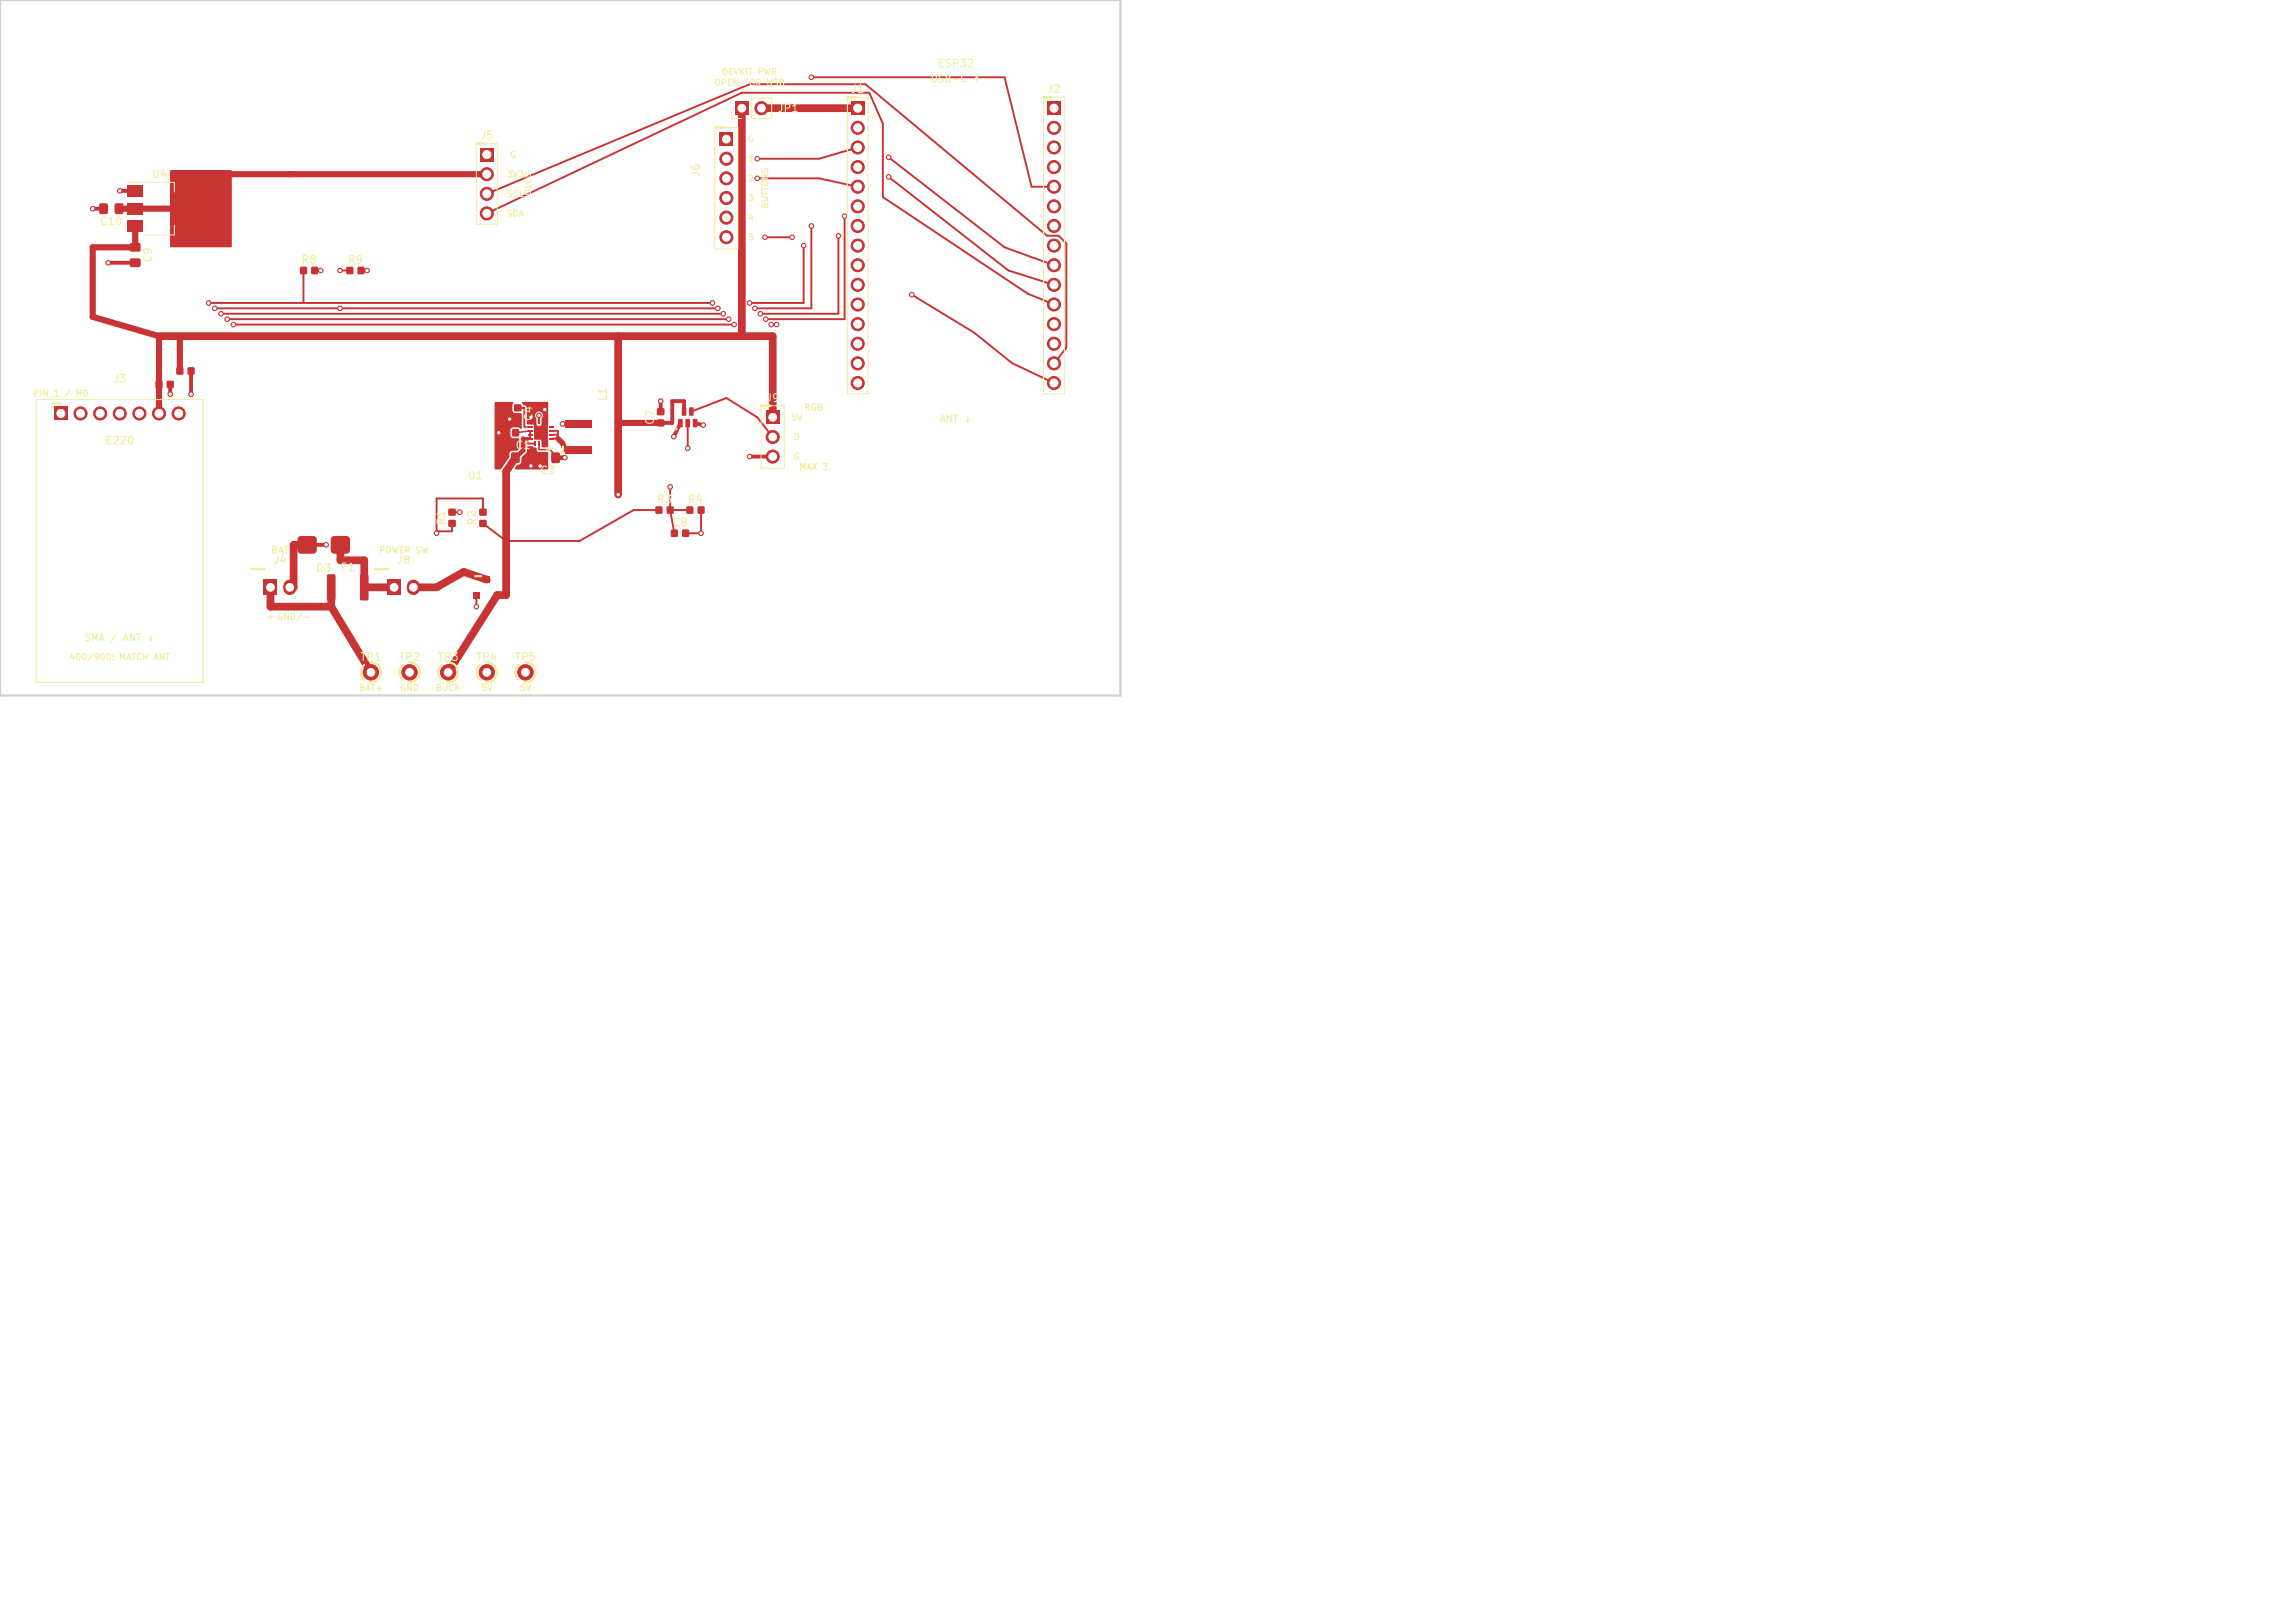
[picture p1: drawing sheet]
<svg xmlns="http://www.w3.org/2000/svg" width="297mm" height="210mm" viewBox="0 0 297 210" stroke-linecap="round" stroke-linejoin="round" font-family="sans-serif">
<defs><g id="words">
<g font-size="1" fill="#f2eda1">
<text x="121.2" y="9">ESP32</text>
<text x="100.5" y="14.8">JP1</text>
<text x="110" y="12.3">J1</text>
<text x="135.4" y="12.3">J2</text>
<text x="19.6" y="23.3">U4</text>
<text x="62" y="18.3">J5</text>
<text x="90.8" y="23" transform="rotate(-90 90.8 23)">J6</text>
<text x="12.8" y="29.4">C10</text>
<text x="19.9" y="34.1" transform="rotate(-90 19.9 34.1)">C9</text>
<text x="38.9" y="34.4">R8</text>
<text x="44.9" y="34.4">R9</text>
<text x="14.5" y="49.8">J3</text>
<text x="78.8" y="52" transform="rotate(-90 78.8 52)">L1</text>
<text x="99" y="52.3">J9</text>
<text x="13.5" y="57.8">E220</text>
<text x="66.6" y="58.4">C1</text>
<text x="69.2" y="54.6" transform="rotate(-90 69.2 54.6)">C4</text>
<text x="84.9" y="55.1" transform="rotate(-90 84.9 55.1)">C7</text>
<text x="60.4" y="62.3">U1</text>
<text x="69.8" y="61.6">C3</text>
<text x="84.9" y="65.4">R3</text>
<text x="88.9" y="65.4">R4</text>
<text x="57.9" y="68.1" transform="rotate(-90 57.9 68.1)">R1</text>
<text x="61.9" y="68.1" transform="rotate(-90 61.9 68.1)">R2</text>
<text x="86.9" y="68.4">C8</text>
<text x="35.3" y="73.2">J4</text>
<text x="40.8" y="74.3">D3</text>
<text x="44" y="74.2">F1</text>
<text x="51.3" y="73.2">J8</text>
<text x="46.5" y="85.8">TP1</text>
<text x="51.5" y="85.8">TP2</text>
<text x="56.5" y="85.8">TP3</text>
<text x="61.5" y="85.8">TP4</text>
<text x="66.5" y="85.8">TP5</text>
</g>
<g font-size=".9" fill="#f2eda1">
<text x="120.4" y="10.9">USB-C ↑</text>
<text x="121.5" y="54.9">ANT ↓</text>
<text x="35" y="71.9">BAT</text>
<text x="10.8" y="83.2">SMA / ANT ↓</text>
<text x="34.4" y="80.5">+</text>
</g>
<g font-size=".8" fill="#f2eda1">
<text x="92.3" y="11.3">OPEN FOR USB</text>
<text x="93.4" y="9.9">DEVKIT PWR</text>
<text x="65.5" y="23.1">3V3</text>
<text x="65.9" y="20.6">G</text>
<text x="96.7" y="18.6">G</text>
<text x="96.7" y="21.1">1</text>
<text x="96.7" y="23.7">2</text>
<text x="65.5" y="28.2">SDA</text>
<text x="65.5" y="25.7">SCL</text>
<text x="68.9" y="25.4" transform="rotate(-90 68.9 25.4)">OLED</text>
<text x="96.7" y="26.2">3</text>
<text x="96.7" y="28.8">4</text>
<text x="99.6" y="27.1" transform="rotate(-90 99.6 27.1)">BUTTONS</text>
<text x="96.7" y="31.3">5</text>
<text x="4.2" y="51.5">PIN 1 / M0</text>
<text x="104" y="53.3">RGB</text>
<text x="102.3" y="54.6">5V</text>
<text x="102.6" y="57.1">D</text>
<text x="102.6" y="59.7">G</text>
<text x="103.4" y="61">MAX 3</text>
<text x="49" y="71.8">POWER SW</text>
<text x="35.8" y="80.4">GND/-</text>
<text x="8.9" y="85.6">400/900: MATCH ANT</text>
<text x="46.4" y="89.6">BAT+</text>
<text x="51.7" y="89.6">GND</text>
<text x="56.3" y="89.6">BUCK</text>
<text x="62.2" y="89.6">5V</text>
<text x="67.2" y="89.6">5V</text>
</g>
</g></defs>
<g fill="#c83434">
<path d="M20.2 49.3h.8v.9h-.8z"/>
<path d="M21.6 49.3h.8v.9h-.8z"/>
<path d="M87.8 54.2l.5 .1v1l-.5-.1z"/>
<path d="M88.7 54.2l.6 .1-.1 1-.5-.1z"/>
<path d="M89.7 54.2l.5 .1v1l-.5-.1z"/>
<path d="M89.2 52.7l.6 .1-.1 1-.5-.1z"/>
<path d="M88.3 52.7l.5 .1v1l-.6-.1z"/>
<path d="M22.9 47.6h.8v.8h-.8z"/>
<path d="M24.3 47.6h.8v.8h-.8z"/>
<path d="M7 52.7h1.7v1.7h-1.7z"/>
</g>
<g fill="#c83434" stroke="#c83434" stroke-width=".13">
<circle cx="10.4" cy="53.5" r=".85"/>
<circle cx="13" cy="53.5" r=".85"/>
<circle cx="15.5" cy="53.5" r=".85"/>
<circle cx="18" cy="53.5" r=".85"/>
<circle cx="20.6" cy="53.5" r=".85"/>
<circle cx="23.1" cy="53.5" r=".85"/>
</g>
<g fill="#c83434">
<path d="M42.4 74.4l.8-.1 .2 .1v3.1l-.1 .2h-.8l-.2-.1z"/>
<path d="M46.6 74.4l.9-.1 .2 .1v3.1l-.1 .2h-.8l-.2-.1z"/>
<path d="M110.1 13.2h1.7v1.7h-1.7z"/>
</g>
<g fill="#c83434" stroke="#c83434" stroke-width=".13">
<circle cx="111" cy="16.5" r=".85"/>
<circle cx="111" cy="19.1" r=".85"/>
<circle cx="111" cy="21.6" r=".85"/>
<circle cx="111" cy="24.2" r=".85"/>
<circle cx="111" cy="26.7" r=".85"/>
<circle cx="111" cy="29.2" r=".85"/>
<circle cx="111" cy="31.8" r=".85"/>
<circle cx="111" cy="34.3" r=".85"/>
<circle cx="111" cy="36.9" r=".85"/>
<circle cx="111" cy="39.4" r=".85"/>
<circle cx="111" cy="41.9" r=".85"/>
<circle cx="111" cy="44.5" r=".85"/>
<circle cx="111" cy="47" r=".85"/>
<circle cx="111" cy="49.6" r=".85"/>
</g>
<g fill="#c83434">
<path d="M38.9 34.6h.8v.8h-.8z"/>
<path d="M40.3 34.6h.8v.8h-.8z"/>
<path d="M99.1 53.2h1.7v1.7h-1.7z"/>
</g>
<g fill="#c83434" stroke="#c83434" stroke-width=".13">
<circle cx="100" cy="56.5" r=".85"/>
<circle cx="100" cy="59.1" r=".85"/>
</g>
<path d="M95.1 13.2h1.7v1.7h-1.7z" fill="#c83434"/>
<circle cx="98.5" cy="14" r=".85" fill="#c83434" stroke="#c83434" stroke-width=".13"/>
<g fill="#c83434">
<path d="M16.9 31.5l.1-.1 1.1 .1 .1 .2-.1 .8-.1 .1-1.1-.1-.1-.2z"/>
<path d="M16.9 33.5l.1-.1 1.1 .1 .1 .2-.1 .8-.1 .1-1.1-.1-.1-.2z"/>
</g>
<circle cx="53" cy="87" r="1" fill="#c83434" stroke="#c83434" stroke-width=".13"/>
<g fill="#c83434">
<path d="M66.3 55.6h.8v.8h-.8z"/>
<path d="M64.9 55.6h.8v.8h-.8z"/>
<path d="M50.1 75h1.8v2h-1.8z"/>
</g>
<path d="M53.5 75.9v.3" fill="none" stroke="#c83434" stroke-width="1.7"/>
<path d="M135.5 13.2h1.7v1.7h-1.7z" fill="#c83434"/>
<g fill="#c83434" stroke="#c83434" stroke-width=".13">
<circle cx="136.4" cy="16.5" r=".85"/>
<circle cx="136.4" cy="19.1" r=".85"/>
<circle cx="136.4" cy="21.6" r=".85"/>
<circle cx="136.4" cy="24.2" r=".85"/>
<circle cx="136.4" cy="26.7" r=".85"/>
<circle cx="136.4" cy="29.2" r=".85"/>
<circle cx="136.4" cy="31.8" r=".85"/>
<circle cx="136.4" cy="34.3" r=".85"/>
<circle cx="136.4" cy="36.9" r=".85"/>
<circle cx="136.4" cy="39.4" r=".85"/>
<circle cx="136.4" cy="41.9" r=".85"/>
<circle cx="136.4" cy="44.5" r=".85"/>
<circle cx="136.4" cy="47" r=".85"/>
<circle cx="136.4" cy="49.6" r=".85"/>
<circle cx="68" cy="87" r="1"/>
</g>
<path d="M34.1 75h1.7v2h-1.7z" fill="#c83434"/>
<path d="M37.5 75.9v.3" fill="none" stroke="#c83434" stroke-width="1.7"/>
<g fill="#c83434">
<path d="M58.1 67.3h.8v.8h-.8z"/>
<path d="M58.1 65.9h.8v.8h-.8z"/>
</g>
<circle cx="63" cy="87" r="1" fill="#c83434" stroke="#c83434" stroke-width=".13"/>
<g fill="#c83434">
<path d="M44.9 34.6h.8v.8h-.8z"/>
<path d="M46.3 34.6h.8v.8h-.8z"/>
<path d="M71.4 58.6l.2-.1 .8 .1 .1 .2-.1 1.1h-.2h-.8l-.1-.2z"/>
<path d="M69.4 58.6l.2-.1 .8 .1 .1 .2-.1 1.1h-.2h-.8l-.1-.2z"/>
<path d="M62.1 67.3h.8v.8h-.8z"/>
<path d="M62.1 65.9h.8v.8h-.8z"/>
<path d="M71.1 56.6h.6v.3h-.6z"/>
<path d="M71.1 56.1h.6v.3h-.6z"/>
<path d="M71.1 55.6h.6v.3h-.6z"/>
<path d="M71.1 55.1h.6v.3h-.6z"/>
<path d="M70.6 54.3h.3v.6h-.3z"/>
<path d="M70.1 54.3h.3v.6h-.3z"/>
<path d="M69.6 54.3h.3v.6h-.3z"/>
<path d="M69.1 54.3h.3v.6h-.3z"/>
<path d="M68.3 55.1h.6v.3h-.6z"/>
<path d="M68.3 55.6h.6v.3h-.6z"/>
<path d="M68.3 56.1h.6v.3h-.6z"/>
<path d="M68.3 56.6h.6v.3h-.6z"/>
<path d="M69.1 57.1h.3v.6h-.3z"/>
<path d="M69.6 57.1h.3v.6h-.3z"/>
<path d="M70.1 57.1h.3v.6h-.3z"/>
<path d="M70.6 57.1h.3v.6h-.3z"/>
<path d="M69.2 55.2h1.6v1.6h-1.6z"/>
<path d="M66.6 52.4h.8v.8h-.8z"/>
<path d="M66.6 53.8h.8v.8h-.8z"/>
<path d="M14.9 26.4l.2-.1 .8 .1 .1 .1-.1 1.1-.2 .1-.8-.1-.1-.1z"/>
<path d="M12.9 26.4l.2-.1 .8 .1 .1 .1-.1 1.1-.2 .1-.8-.1-.1-.1z"/>
<path d="M16.5 24h2v1.5h-2z"/>
<path d="M16.5 26.3h2v1.5h-2z"/>
<path d="M22.8 25.1h2v3.8h-2z"/>
<path d="M16.5 28.6h2v1.5h-2z"/>
<path d="M88.9 65.6h.8v.8h-.8z"/>
<path d="M90.3 65.6h.8v.8h-.8z"/>
<path d="M73.1 57.7h3.4v1h-3.4z"/>
<path d="M73.1 54.4h3.4v.9h-3.4z"/>
<path d="M86.9 68.6h.8v.8h-.8z"/>
<path d="M88.3 68.6h.8v.8h-.8z"/>
<path d="M84.9 65.6h.8v.8h-.8z"/>
<path d="M86.3 65.6h.8v.8h-.8z"/>
<path d="M62.1 19.2h1.7v1.7h-1.7z"/>
</g>
<g fill="#c83434" stroke="#c83434" stroke-width=".13">
<circle cx="63" cy="22.5" r=".85"/>
<circle cx="63" cy="25.1" r=".85"/>
<circle cx="63" cy="27.6" r=".85"/>
<circle cx="48" cy="87" r="1"/>
</g>
<g fill="#c83434">
<path d="M42.9 69.5l.4-.1h1.5l.4 .1 .1 .3v1.4l-.1 .3-.4 .2h-1.5l-.4-.2-.1-.3v-1.4z"/>
<path d="M38.6 69.5l.4-.1h1.5l.4 .1 .1 .3v1.4l-.1 .3-.4 .2h-1.5l-.4-.2-.1-.3v-1.4z"/>
<path d="M61.3 76.6h.8v.9h-.8z"/>
<path d="M64 76.6h.8v.9h-.8z"/>
<path d="M62.6 74.6h.8v.9h-.8z"/>
<path d="M93.1 17.2h1.7v1.7h-1.7z"/>
</g>
<g fill="#c83434" stroke="#c83434" stroke-width=".13">
<circle cx="94" cy="20.5" r=".85"/>
<circle cx="94" cy="23.1" r=".85"/>
<circle cx="94" cy="25.6" r=".85"/>
<circle cx="94" cy="28.2" r=".85"/>
<circle cx="94" cy="30.7" r=".85"/>
</g>
<g fill="#c83434">
<path d="M66.2 58.6l.2-.1 .8 .1 .1 .2-.1 1.1h-.2h-.8l-.1-.2z"/>
<path d="M68.2 58.6l.2-.1 .8 .1 .1 .2-.1 1.1h-.2h-.8l-.1-.2z"/>
<path d="M85.1 54.3h.8v.8h-.8z"/>
<path d="M85.1 52.9h.8v.8h-.8z"/>
</g>
<g fill="#c83434" stroke="#c83434" stroke-width=".13">
<circle cx="58" cy="87" r="1"/>
<circle cx="73.1" cy="59.2" r=".3"/>
<circle cx="72.8" cy="54.9" r=".3"/>
<circle cx="69.7" cy="53.7" r=".3"/>
<circle cx="80" cy="64" r=".3"/>
<circle cx="59.5" cy="66.3" r=".3"/>
<circle cx="66" cy="54.2" r=".3"/>
<circle cx="47.5" cy="35" r=".3"/>
<circle cx="24.7" cy="51" r=".3"/>
<circle cx="70.5" cy="53" r=".3"/>
<circle cx="12" cy="27" r=".3"/>
<circle cx="90.7" cy="69" r=".3"/>
<circle cx="69.9" cy="60.3" r=".3"/>
<circle cx="41.5" cy="35" r=".3"/>
<circle cx="64.6" cy="56" r=".3"/>
<circle cx="91" cy="55" r=".3"/>
<circle cx="97" cy="59.1" r=".3"/>
<circle cx="42.2" cy="70.5" r=".3"/>
<circle cx="68.7" cy="54" r=".3"/>
<circle cx="85.5" cy="51.9" r=".3"/>
<circle cx="14" cy="34" r=".3"/>
<circle cx="15.5" cy="24.7" r=".3"/>
<circle cx="87.2" cy="56.5" r=".3"/>
<circle cx="22" cy="51" r=".3"/>
<circle cx="68.7" cy="60.3" r=".3"/>
<circle cx="105" cy="10" r=".3"/>
<circle cx="89" cy="58" r=".3"/>
<circle cx="104" cy="31.8" r=".3"/>
<circle cx="97" cy="39.2" r=".3"/>
<circle cx="92.2" cy="39.2" r=".3"/>
<circle cx="27" cy="39.2" r=".3"/>
<circle cx="44" cy="35" r=".3"/>
<circle cx="92.9" cy="39.9" r=".3"/>
<circle cx="97.7" cy="39.9" r=".3"/>
<circle cx="44" cy="39.9" r=".3"/>
<circle cx="27.8" cy="39.9" r=".3"/>
<circle cx="105" cy="29.2" r=".3"/>
<circle cx="93.6" cy="40.6" r=".3"/>
<circle cx="98.4" cy="40.6" r=".3"/>
<circle cx="28.6" cy="40.6" r=".3"/>
<circle cx="108.5" cy="30.5" r=".3"/>
<circle cx="99.1" cy="41.3" r=".3"/>
<circle cx="109.3" cy="28" r=".3"/>
<circle cx="94.3" cy="41.3" r=".3"/>
<circle cx="29.4" cy="41.3" r=".3"/>
<circle cx="95" cy="42" r=".3"/>
<circle cx="99.8" cy="42" r=".3"/>
<circle cx="30.2" cy="42" r=".3"/>
<circle cx="100.5" cy="42" r=".3"/>
<circle cx="98" cy="20.5" r=".3"/>
<circle cx="98" cy="23.1" r=".3"/>
<circle cx="86.7" cy="63" r=".3"/>
<circle cx="115" cy="20.3" r=".3"/>
<circle cx="115" cy="22.9" r=".3"/>
<circle cx="118" cy="38.1" r=".3"/>
<circle cx="99" cy="30.7" r=".3"/>
<circle cx="102.5" cy="30.7" r=".3"/>
<circle cx="61.6" cy="78.5" r=".3"/>
<circle cx="56.5" cy="69" r=".3"/>
</g>
<path d="M67.8 55.3h.8M68.6 55.8l-1.9 .2M69.8 57.4v.8h1.4l.7 1" fill="none" stroke="#c83434" stroke-width=".2"/>
<path d="M67.7 56.8v1.5l-1 .9M71.9 59.2h1.2M72.8 54.9h.3" fill="none" stroke="#c83434" stroke-width=".6"/>
<path d="M96 14v29.5M98.5 14h12.5M20.6 43.5h79.4v10.5M66.7 59.2l-1.2 1.8v16h-1.2l-6.3 10M80 43.5v20.5M35 76v2.5h7.9M39.7 70.5h-1.7v5.5h-.5M42.9 78.5l5.1 8.5M42.9 76v2.5M44 70.5v2h3.1v3.5h3.9M63 75l-3-1-3.5 2h-3" fill="none" stroke="#c83434" stroke-width="1"/>
<path d="M15.4 27h8.4M17.5 29.3v2.7h-5.5v9l8.6 2.5v10M30 22.5h33M23.3 43.5v4.5M80 54.7h5.5" fill="none" stroke="#c83434" stroke-width=".8"/>
<path d="M12 27h1.4M14 34h3.5M15.5 24.7h2M22 49.8v1.2M24.7 48v3M85.5 51.9v1.4M88.1 54.8l-.9 1.7M88.5 53.3v-1.4h-1.5v2.8h-1.5M90 54.8l1 .2M97 59.1h3M39.7 70.5h2.5" fill="none" stroke="#c83434" stroke-width=".5"/>
<g fill="none" stroke="#c83434" stroke-width=".25">
<path d="M105 10h25l3.5 14.2h2.9M111 19.1l-5 1.4h-8M27 39.2h65.2M27.8 39.9h65.1M39.3 35v4.2M40.7 35h.8M44 35h1.3M46.7 35h.8M63 27.6l33-15.6h16.5l1.8 4v9.5l18.7 12.5 3.4 1.4M63 25.1l34-14.2h15l23.5 19.6h1.5l1 1v13.5l-1.6 2M98 23.1h8l5 1.1M99 30.7h3.5"/>
<path d="M104 31.8v7.4h-7M105 29.2v10.7h-7.3M108.5 30.5v10.1h-10.1M109.3 28v13.3h-10.2M115 20.4l15 11.6 6.4 2.3M115 22.9l15.5 12.1 5.9 1.9M118 38.1l8 4.9 5 4 5.4 2.6M28.6 40.6h65M29.4 41.3h64.9M30.2 42h64.8M67 52.8h.8v2.5M68.6 55.8v1h-.4v.6h1"/>
<path d="M69.8 53.8v.8M71.4 55.8h.8v1h-.8M71.4 56.3h.8M89 54.8v3.2M89.5 53.3l4.5-1.8 4 2.5 2 2.5M99.8 42h.7M58.5 66.3h1M58.5 67.7v1.1h-2M61.7 77v1.5M62.5 66.3v-1.8h-6v4.5M85.3 66h-3.3l-7 4h-9.5l-3-2.3M86.7 66h2.6"/>
<path d="M86.7 63v3M86.7 66l.6 3M90.7 66v3h-2"/>
</g>
<path d="M67.7 56.8h.9" fill="none" stroke="#c83434" stroke-width=".4"/>
<path d="M72.2 56.8l.6 .6 .3 .8" fill="none" stroke="#c83434" stroke-width=".7"/>
<g fill="#c83434">
<path d="M22 22.1l7.9-.1 .1 .1v9.8l-.1 .1h-7.8l-.1-.1z"/>
<path d="M64 52.1l2.3-.1a.3 .3 0 0 1 0 .5v.7l.2 .2 1 .1v.1v1.9l-.5-.2h-.6l-.2 .1-.2 .3 .1 .7 .1 .2 1 .2v1.2l-.3 .3h-.6l-.3 .1-.1 .3v.5l-1.1 1.5h-.7l-.1-.1z"/>
<path d="M68.2 57.8l.6-.1 .3 .2h.3l.1 .4 .1 .2h1.3v2.2h-4.2l-.1-.1 .4-.5a.46 .46 0 0 0 .5-.4v-.5l.7-.7z"/>
<path d="M67.6 52h3.2l.1 .1v5.7l-.8 .1-.1-.9-.6-.1a.3 .3 0 0 1-.3-.1 .3 .3 0 0 1 0-.3v-1.4l-.1-.2h-.8v-1.2h1l.2 .5v.8l.2 .1h.3l.2-.1v-.8a.52 .52 0 0 0-.1-.9 .52 .52 0 0 0-.8 .4h-1v-1l-.2-.2a.41 .41 0 0 1-.4-.5z"/>
</g>
<circle cx="87.5" cy="55.5" r=".15" fill="none" stroke="#f2eda1" stroke-width=".15"/>
<path d="M61.7 18.6h2.7v10.4h-2.7zM92.5 16.5h3v15.7h-3zM94.7 14v1.3h1.3M97.3 12.7h2.6v2.6h-2.6zM109.7 12.6h2.7v38.4h-2.7zM135.1 12.6h2.7v38.4h-2.7zM16.5 23.6h6.1v1.3M22.6 29.2v1.2h-3.8M4.7 51.7h21.6v36.6h-21.6zM98.5 52.5h3v8.1h-3z" fill="none" stroke="#f2eda1" stroke-width=".13"/>
<path d="M61.7 18.6h.9M92.5 16.5h1.1M109.7 12.6h.9M135.1 12.6h.9M6.9 52.2h1M98.5 52.5h1.2" fill="none" stroke="#f2eda1" stroke-width=".35"/>
<g fill="none" stroke="#f2eda1" stroke-width=".2">
<path d="M46.7 87h.1M46.7 87v.1M46.7 87.1h.1M46.7 86.9h.1M46.7 87.1v.1M46.7 86.8v.1M46.7 87.2h.1M46.7 86.8h.1M46.7 86.7v.1M46.7 87.3h.1M46.7 86.7h.1M46.7 86.6v.1"/>
<path d="M46.7 87.4h.1M46.8 86.6h-.1M46.8 87.4h.1M46.8 86.6h.1M46.8 87.5h.1M46.8 86.5v.1M46.8 86.5h.1M46.8 87.5v.1M46.8 86.4v.1M46.8 87.6h.1M46.8 86.4h.1M46.9 86.4h-.1"/>
<path d="M46.9 87.6h.1M46.9 86.4h.1M46.9 87.6v.1M46.9 87.7h.1M46.9 86.3h.1M46.9 87.7v.1M46.9 87.8h.1M47 86.2h-.1M47 87.8h.1M47 86.2h.1M47 87.8v.1M47 86.1h.1"/>
<path d="M47 87.9h.1M47.1 86.1h.1M47.1 87.9h.1M47.1 87.9v.1M47.1 86h.1M47.9 88.3h.1M47.9 85.7h.1M48 85.7h-.1M48 88.3h.1M48 85.7h.1M48.1 85.7h.1M48.1 88.3h-.1"/>
<path d="M48.1 88.3h.1M48.2 85.7h.1M48.2 88.3h-.1M48.2 88.3h.1M48.3 85.7h.1M48.3 88.3h-.1M48.3 88.3h.1M48.3 85.7l.1 .1M48.4 88.2l-.1 .1M48.4 85.8h.1M48.4 88.2h.1M48.5 88.2h-.1"/>
<path d="M48.5 85.8h.1M48.5 88.2h.1M48.6 85.8h.1M48.6 88.2h.1M48.6 85.8v.1M48.6 88.1v.1M48.6 85.9h.1M48.6 88.1h.1M48.7 85.9h.1M48.7 88.1h.1M48.8 85.9h.1M48.8 85.9v.1"/>
<path d="M48.8 88.1h.1M48.8 86h.1M48.8 88v.1M48.8 88h.1M48.9 86h.1M48.9 88h-.1M48.9 88h.1M48.9 86v.1M48.9 86.1h.1M48.9 87.9v.1M48.9 87.9h.1M49 87.9h-.1"/>
<path d="M49 86.1h.1M49 87.9h.1M49 86.1v.1M49 86.2h.1M49 87.8h.1M49.1 86.2v.1M49.1 87.8h-.1M49.1 86.3h.1M49.1 87.7v.1M49.1 87.7h.1M49.1 86.3v.1M49.1 87.6v.1"/>
<path d="M49.1 86.4h.1M49.1 87.6h.1M49.2 86.4h.1M49.2 87.6h-.1M49.2 87.6h.1M49.2 86.5h.1M49.2 87.5h.1M49.2 86.6h.1M49.2 87.4v.1M49.2 87.4h.1M49.3 86.7h.1M49.3 87.3l-.1 .1"/>
<path d="M49.3 87.3h.1M49.3 86.8h.1M49.3 87.2v.1M49.3 87.2h.1M49.3 86.8v.1M49.3 86.9h.1M49.3 87.1v.1M49.3 87.1h.1M49.3 86.9v.1M49.3 87h.1M49.3 87v.1M51.7 87h.1"/>
<path d="M51.7 87v.1M51.7 86.9h.1M51.7 87.1h.1M51.7 87.1v.1M51.7 86.8v.1M51.7 87.2h.1M51.7 86.8h.1M51.7 86.7v.1M51.7 87.3h.1M51.7 86.7h.1M51.7 87.3v.1M51.7 87.4h.1"/>
<path d="M51.8 86.6l-.1 .1M51.8 87.4h.1M51.8 86.6h.1M51.8 87.4v.1M51.8 87.5h.1M51.8 86.5v.1M51.8 86.5h.1M51.8 87.5v.1M51.8 86.4v.1M51.8 87.6h.1M51.8 86.4h.1M51.9 86.4h-.1"/>
<path d="M51.9 87.6h.1M51.9 86.4h.1M51.9 87.6v.1M51.9 87.7h.1M51.9 86.3h.1M51.9 87.7v.1M51.9 87.8h.1M52 86.2l-.1 .1M52 86.2h.1M52 87.8h.1M52 87.8v.1M52 86.1v.1"/>
<path d="M52 86.1h.1M52 87.9h.1M52.1 86.1h-.1M52.1 86.1h.1M52.1 87.9h.1M52.1 87.9v.1M52.1 86v.1M52.1 88h.1M52.1 86h.1M52.2 86h-.1M52.8 88.3h.1M52.9 88.3h.1"/>
<path d="M52.9 85.7h.1M53 85.7h-.1M53 85.7h.1M53 88.3h.1M53.1 85.7h.1M53.1 88.3h.1M53.2 85.7h.1M53.2 88.3h.1M53.3 85.7h.1M53.3 88.3h-.1M53.3 88.3h.1M53.4 85.8h.1"/>
<path d="M53.4 88.2l-.1 .1M53.4 88.2h.1M53.5 85.8h.1M53.5 88.2h-.1M53.5 88.2h.1M53.6 85.8h.1M53.6 88.2h-.1M53.6 88.2h.1M53.6 85.8v.1M53.6 85.9h.1M53.6 88.1v.1M53.6 88.1h.1"/>
<path d="M53.7 88.1h-.1M53.7 85.9h.1M53.7 88.1h.1M53.8 85.9h.1M53.8 88.1h-.1M53.8 85.9v.1M53.8 88.1h.1M53.8 88v.1M53.8 86h.1M53.8 88h.1M53.9 86h.1M53.9 88h-.1"/>
<path d="M53.9 88h.1M53.9 86v.1M53.9 86.1h.1M53.9 87.9h.1M54 87.9h-.1M54 86.1v.1M54 87.9h.1M54 86.2h.1M54 87.8v.1M54 87.8h.1M54.1 86.2v.1M54.1 87.8h-.1"/>
<path d="M54.1 86.3h.1M54.1 87.7h.1M54.1 86.4h.1M54.1 87.6h.1M54.2 86.4h.1M54.2 87.6h-.1M54.2 87.6h.1M54.2 86.4v.1M54.2 87.5v.1M54.2 86.5h.1M54.2 87.5h.1M54.2 86.6h.1"/>
<path d="M54.2 87.4v.1M54.2 87.4h.1M54.3 86.7h.1M54.3 87.3l-.1 .1M54.3 87.3h.1M54.3 86.7v.1M54.3 86.8h.1M54.3 87.2v.1M54.3 87.2h.1M54.3 86.9h.1M54.3 87.1v.1M54.3 87.1h.1"/>
<path d="M54.3 86.9v.1M54.3 87h.1M54.3 87v.1M56.7 87h.1M56.7 87v.1M56.7 86.9h.1M56.7 87.1h.1M56.7 87.1v.1M56.7 86.8v.1M56.7 87.2h.1M56.7 86.8h.1M56.7 86.7v.1"/>
<path d="M56.7 87.3h.1M56.7 86.7h.1M56.7 86.6v.1M56.7 87.4h.1M56.8 86.6h-.1M56.8 87.4h.1M56.8 86.6h.1M56.8 87.5h.1M56.8 86.5v.1M56.8 86.5h.1M56.8 87.5v.1M56.8 86.4v.1"/>
<path d="M56.8 87.6h.1M56.8 86.4h.1M56.9 86.4h-.1M56.9 87.6h.1M56.9 86.4h.1M56.9 87.6v.1M56.9 87.7h.1M56.9 86.3h.1M56.9 87.7v.1M56.9 87.8h.1M57 87.8h.1M57 86.2h-.1"/>
<path d="M57 86.2h.1M57 87.8v.1M57 86.1h.1M57 87.9h.1M57.1 86.1h.1M57.1 87.9h.1M57.1 87.9v.1M57.1 86h.1M57.8 88.3h.1M57.9 88.3h.1M57.9 85.7h.1M58 88.3h.1"/>
<path d="M58 85.7h.1M58.1 85.7h.1M58.1 88.3h-.1M58.1 88.3h.1M58.2 85.7h.1M58.2 88.3h-.1M58.2 88.3h.1M58.3 85.7h.1M58.3 88.3h-.1M58.3 88.3h.1M58.3 85.7l.1 .1M58.4 88.2l-.1 .1"/>
<path d="M58.4 85.8h.1M58.4 88.2h.1M58.5 88.2h-.1M58.5 85.8h.1M58.5 88.2h.1M58.6 85.8h.1M58.6 88.2h.1M58.6 85.8v.1M58.6 85.9h.1M58.6 88.1v.1M58.6 88.1h.1M58.7 85.9h.1"/>
<path d="M58.7 88.1h.1M58.8 85.9v.1M58.8 88.1h.1M58.8 86h.1M58.8 88v.1M58.8 88h.1M58.9 86h.1M58.9 88h-.1M58.9 88h.1M58.9 86v.1M58.9 86.1h.1M58.9 87.9v.1"/>
<path d="M58.9 87.9h.1M59 87.9h-.1M59 86.1h.1M59 87.9h.1M59 86.1v.1M59 86.2h.1M59 87.8h.1M59.1 86.2v.1M59.1 87.8h-.1M59.1 86.3h.1M59.1 87.7v.1M59.1 87.7h.1"/>
<path d="M59.1 86.3v.1M59.1 86.4h.1M59.1 87.6h.1M59.2 86.4h.1M59.2 87.6h-.1M59.2 87.6h.1M59.2 86.5h.1M59.2 87.5h.1M59.2 86.6h.1M59.2 87.4v.1M59.2 87.4h.1M59.3 86.7h.1"/>
<path d="M59.3 87.3l-.1 .1M59.3 87.3h.1M59.3 86.8h.1M59.3 87.2v.1M59.3 87.2h.1M59.3 86.9h.1M59.3 87.1v.1M59.3 87.1h.1M59.3 86.9v.1M59.3 87h.1M59.3 87v.1M61.7 87h.1"/>
<path d="M61.7 87v.1M61.7 86.9h.1M61.7 87.1h.1M61.7 87.1v.1M61.7 86.8v.1M61.7 87.2h.1M61.7 86.8h.1M61.7 86.7v.1M61.7 87.3h.1M61.7 86.7h.1M61.7 87.3v.1M61.7 86.6v.1"/>
<path d="M61.7 87.4h.1M61.8 86.6h-.1M61.8 87.4h.1M61.8 86.6h.1M61.8 87.4v.1M61.8 87.5h.1M61.8 86.5v.1M61.8 86.5h.1M61.8 87.5v.1M61.8 86.4v.1M61.8 87.6h.1M61.8 86.4h.1"/>
<path d="M61.9 86.4h-.1M61.9 87.6h.1M61.9 86.4h.1M61.9 87.6v.1M61.9 86.3v.1M61.9 86.3h.1M61.9 87.7h.1M61.9 87.7v.1M61.9 87.8h.1M62 86.2l-.1 .1M62 86.2h.1M62 87.8h.1"/>
<path d="M62 87.8v.1M62 87.9h.1M62 86.1h.1M62.1 86.1h.1M62.1 87.9h.1M62.1 87.9v.1M62.1 86v.1M62.1 88h.1M62.1 86h.1M62.2 86h-.1M62.8 88.3h.1M62.9 88.3h.1"/>
<path d="M62.9 85.7h.1M63 85.7h-.1M63 88.3h.1M63 85.7h.1M63.1 85.7h.1M63.1 88.3h.1M63.2 88.3h-.1M63.2 85.7h.1M63.2 88.3h.1M63.3 85.7h.1M63.3 88.3h-.1M63.3 88.3h.1"/>
<path d="M63.4 85.8h.1M63.4 88.2l-.1 .1M63.4 88.2h.1M63.5 85.8h.1M63.5 88.2h-.1M63.5 88.2h.1M63.6 85.8h.1M63.6 88.2h-.1M63.6 88.2h.1M63.6 85.8v.1M63.6 85.9h.1M63.6 88.1v.1"/>
<path d="M63.6 88.1h.1M63.7 88.1h-.1M63.7 85.9h.1M63.7 88.1h.1M63.8 88.1h-.1M63.8 85.9v.1M63.8 88.1h.1M63.8 88v.1M63.8 86h.1M63.8 88h.1M63.9 86h.1M63.9 88h-.1"/>
<path d="M63.9 88h.1M63.9 86v.1M63.9 86.1h.1M63.9 87.9h.1M64 87.9h-.1M64 86.1h.1M64 87.9h.1M64 86.1v.1M64 86.2h.1M64 87.8h.1M64.1 86.2h.1M64.1 87.8h-.1"/>
<path d="M64.1 86.2v.1M64.1 87.8h.1M64.1 86.3h.1M64.1 87.7h.1M64.1 86.4h.1M64.1 87.6h.1M64.2 86.4h.1M64.2 87.6h-.1M64.2 87.6h.1M64.2 86.5h.1M64.2 87.5h.1M64.2 86.6h.1"/>
<path d="M64.2 87.4v.1M64.2 87.4h.1M64.3 86.7h.1M64.3 87.3l-.1 .1M64.3 87.3h.1M64.3 86.8h.1M64.3 87.2v.1M64.3 87.2h.1M64.3 86.9h.1M64.3 87.1v.1M64.3 87.1h.1M64.3 86.9v.1"/>
<path d="M64.3 87h.1M64.3 87v.1M66.7 87h.1M66.7 87v.1M66.7 86.9h.1M66.7 87.1h.1M66.7 87.1v.1M66.7 86.8v.1M66.7 87.2h.1M66.7 86.8h.1M66.7 86.7v.1M66.7 87.3h.1"/>
<path d="M66.7 86.7h.1M66.7 86.6v.1M66.7 87.4h.1M66.8 86.6h-.1M66.8 87.4h.1M66.8 86.6h.1M66.8 87.5h.1M66.8 86.5v.1M66.8 86.5h.1M66.8 87.5v.1M66.8 86.4v.1M66.8 87.6h.1"/>
<path d="M66.8 86.4h.1M66.9 86.4h-.1M66.9 87.6h.1M66.9 86.4h.1M66.9 87.6v.1M66.9 87.7h.1M66.9 86.3h.1M66.9 87.7v.1M66.9 87.8h.1M67 87.8h.1M67 86.2h-.1M67 86.2h.1"/>
<path d="M67 87.8v.1M67 86.1v.1M67 86.1h.1M67 87.9h.1M67.1 86.1h-.1M67.1 86.1h.1M67.1 87.9h.1M67.1 87.9v.1M67.1 88h.1M67.1 86v.1M67.1 86h.1M67.2 86h-.1"/>
<path d="M67.8 88.3h.1M67.9 88.3h.1M67.9 85.7h.1M68 88.3h.1M68 85.7h.1M68.1 85.7h.1M68.1 88.3h-.1M68.1 88.3h.1M68.2 85.7h.1M68.2 88.3h-.1M68.2 88.3h.1M68.3 85.7h.1"/>
<path d="M68.3 88.3h-.1M68.3 88.3h.1M68.3 85.7l.1 .1M68.4 85.8h.1M68.4 88.2h.1M68.5 85.8h.1M68.5 88.2h.1M68.6 85.8h.1M68.6 88.2h.1M68.6 85.8v.1M68.6 85.9h.1M68.6 88.1v.1"/>
<path d="M68.6 88.1h.1M68.7 85.9h.1M68.7 88.1h.1M68.8 85.9v.1M68.8 88.1h.1M68.8 86h.1M68.8 88v.1M68.8 88h.1M68.9 86h.1M68.9 88h-.1M68.9 88h.1M68.9 86v.1"/>
<path d="M68.9 86.1h.1M68.9 87.9v.1M68.9 87.9h.1M69 87.9h-.1M69 86.1h.1M69 87.9h.1M69 86.1v.1M69 86.2h.1M69 87.8v.1M69 87.8h.1M69.1 86.2v.1M69.1 87.8h-.1"/>
<path d="M69.1 87.8h.1M69.1 86.3h.1M69.1 87.7h.1M69.1 86.3v.1M69.1 86.4h.1M69.1 87.6h.1M69.2 86.4h.1M69.2 87.6h-.1M69.2 87.6h.1M69.2 86.5h.1M69.2 87.5h.1M69.2 86.5v.1"/>
<path d="M69.2 86.6h.1M69.2 87.4v.1M69.2 87.4h.1M69.2 86.6l.1 .1M69.3 86.7h.1M69.3 87.3l-.1 .1M69.3 87.3h.1M69.3 86.8h.1M69.3 87.2v.1M69.3 87.2h.1M69.3 86.9h.1M69.3 87.1v.1"/>
<path d="M69.3 87.1h.1M69.3 86.9v.1M69.3 87h.1M69.3 87v.1"/>
</g>
<path d="M70.7 58.1h.8M72.8 57.8v.7M32.6 73.7h1.6M48.6 73.7h1.6M61.5 74.6h.7" fill="none" stroke="#f2eda1" stroke-width=".3"/>
<path d="M0 0h145v90h-145z" fill="none" stroke="#d0d2cd" stroke-width=".3"/>
<g fill="#fff" stroke="#fff" stroke-width=".13">
<circle cx="73.1" cy="59.2" r=".15"/>
<circle cx="72.8" cy="54.8" r=".15"/>
<circle cx="69.8" cy="53.8" r=".15"/>
<circle cx="80" cy="64" r=".15"/>
<circle cx="59.5" cy="66.3" r=".15"/>
<circle cx="65.9" cy="54.2" r=".15"/>
<circle cx="47.5" cy="35" r=".15"/>
<circle cx="24.7" cy="51" r=".15"/>
<circle cx="70.5" cy="53" r=".15"/>
<circle cx="12" cy="27" r=".15"/>
<circle cx="90.7" cy="69" r=".15"/>
<circle cx="69.9" cy="60.3" r=".15"/>
<circle cx="41.5" cy="35" r=".15"/>
<circle cx="64.5" cy="56" r=".15"/>
<circle cx="91" cy="55" r=".15"/>
<circle cx="97" cy="59.1" r=".15"/>
<circle cx="42.2" cy="70.5" r=".15"/>
<circle cx="68.7" cy="54" r=".15"/>
<circle cx="85.5" cy="51.9" r=".15"/>
<circle cx="14" cy="34" r=".15"/>
<circle cx="15.5" cy="24.7" r=".15"/>
<circle cx="87.2" cy="56.5" r=".15"/>
<circle cx="22" cy="51" r=".15"/>
<circle cx="68.7" cy="60.3" r=".15"/>
<circle cx="105" cy="10" r=".15"/>
<circle cx="89" cy="58" r=".15"/>
<circle cx="104" cy="31.8" r=".15"/>
<circle cx="97" cy="39.2" r=".15"/>
<circle cx="92.2" cy="39.2" r=".15"/>
<circle cx="27" cy="39.2" r=".15"/>
<circle cx="44" cy="35" r=".15"/>
<circle cx="92.9" cy="39.9" r=".15"/>
<circle cx="97.7" cy="39.9" r=".15"/>
<circle cx="44" cy="39.9" r=".15"/>
<circle cx="27.8" cy="39.9" r=".15"/>
<circle cx="105" cy="29.2" r=".15"/>
<circle cx="93.6" cy="40.6" r=".15"/>
<circle cx="98.4" cy="40.6" r=".15"/>
<circle cx="28.6" cy="40.6" r=".15"/>
<circle cx="108.5" cy="30.5" r=".15"/>
<circle cx="99.1" cy="41.3" r=".15"/>
<circle cx="109.3" cy="28" r=".15"/>
<circle cx="94.3" cy="41.3" r=".15"/>
<circle cx="29.4" cy="41.3" r=".15"/>
<circle cx="95" cy="42" r=".15"/>
<circle cx="99.8" cy="42" r=".15"/>
<circle cx="30.2" cy="42" r=".15"/>
<circle cx="100.5" cy="42" r=".15"/>
<circle cx="98" cy="20.5" r=".15"/>
<circle cx="98" cy="23.1" r=".15"/>
<circle cx="86.7" cy="63" r=".15"/>
<circle cx="115" cy="20.4" r=".15"/>
<circle cx="115" cy="22.9" r=".15"/>
<circle cx="118" cy="38.1" r=".15"/>
<circle cx="99" cy="30.7" r=".15"/>
<circle cx="102.5" cy="30.7" r=".15"/>
<circle cx="61.6" cy="78.5" r=".15"/>
<circle cx="56.5" cy="69" r=".15"/>
<circle cx="7.9" cy="53.5" r=".52"/>
<circle cx="10.4" cy="53.5" r=".52"/>
<circle cx="13" cy="53.5" r=".52"/>
<circle cx="15.5" cy="53.5" r=".52"/>
<circle cx="18" cy="53.5" r=".52"/>
<circle cx="20.6" cy="53.5" r=".52"/>
<circle cx="23.1" cy="53.5" r=".52"/>
<circle cx="111" cy="14" r=".52"/>
<circle cx="111" cy="16.5" r=".52"/>
<circle cx="111" cy="19.1" r=".52"/>
<circle cx="111" cy="21.6" r=".52"/>
<circle cx="111" cy="24.2" r=".52"/>
<circle cx="111" cy="26.7" r=".52"/>
<circle cx="111" cy="29.2" r=".52"/>
<circle cx="111" cy="31.8" r=".52"/>
<circle cx="111" cy="34.3" r=".52"/>
<circle cx="111" cy="36.9" r=".52"/>
<circle cx="111" cy="39.4" r=".52"/>
<circle cx="111" cy="41.9" r=".52"/>
<circle cx="111" cy="44.5" r=".52"/>
<circle cx="111" cy="47" r=".52"/>
<circle cx="111" cy="49.6" r=".52"/>
<circle cx="100" cy="54" r=".5"/>
<circle cx="100" cy="56.5" r=".5"/>
<circle cx="100" cy="59.1" r=".5"/>
<circle cx="96" cy="14" r=".5"/>
<circle cx="98.5" cy="14" r=".5"/>
<circle cx="53" cy="87" r=".5"/>
<circle cx="51" cy="76" r=".5"/>
<circle cx="53.5" cy="76" r=".5"/>
<circle cx="136.4" cy="14" r=".52"/>
<circle cx="136.4" cy="16.5" r=".52"/>
<circle cx="136.4" cy="19.1" r=".52"/>
<circle cx="136.4" cy="21.6" r=".52"/>
<circle cx="136.4" cy="24.2" r=".52"/>
<circle cx="136.4" cy="26.7" r=".52"/>
<circle cx="136.4" cy="29.2" r=".52"/>
<circle cx="136.4" cy="31.8" r=".52"/>
<circle cx="136.4" cy="34.3" r=".52"/>
<circle cx="136.4" cy="36.9" r=".52"/>
<circle cx="136.4" cy="39.4" r=".52"/>
<circle cx="136.4" cy="41.9" r=".52"/>
<circle cx="136.4" cy="44.5" r=".52"/>
<circle cx="136.4" cy="47" r=".52"/>
<circle cx="136.4" cy="49.6" r=".52"/>
<circle cx="68" cy="87" r=".5"/>
<circle cx="35" cy="76" r=".5"/>
<circle cx="37.5" cy="76" r=".5"/>
<circle cx="63" cy="87" r=".5"/>
<circle cx="63" cy="20" r=".52"/>
<circle cx="63" cy="22.5" r=".52"/>
<circle cx="63" cy="25.1" r=".52"/>
<circle cx="63" cy="27.6" r=".52"/>
<circle cx="48" cy="87" r=".5"/>
<circle cx="94" cy="18" r=".5"/>
<circle cx="94" cy="20.5" r=".5"/>
<circle cx="94" cy="23.1" r=".5"/>
<circle cx="94" cy="25.6" r=".5"/>
<circle cx="94" cy="28.2" r=".5"/>
<circle cx="94" cy="30.7" r=".5"/>
<circle cx="58" cy="87" r=".5"/>
</g>
<use href="#words"/>
</svg>
